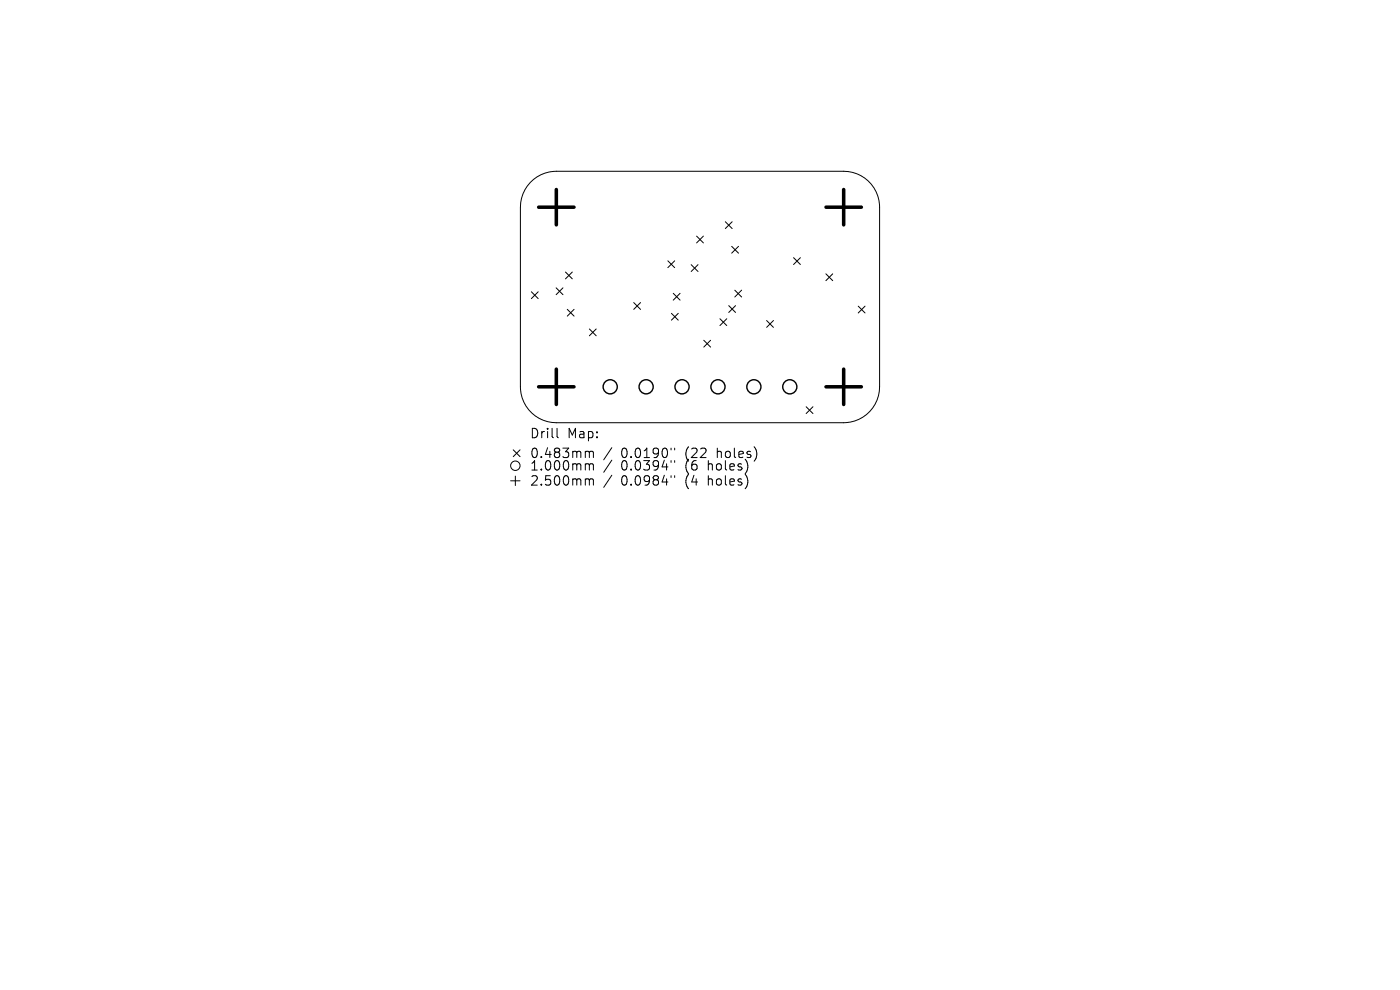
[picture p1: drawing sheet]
<svg xmlns="http://www.w3.org/2000/svg" width="297mm" height="210mm" viewBox="0 0 297 210" stroke-linecap="round" stroke-linejoin="round" font-family="sans-serif">
<defs><g id="words">
<g font-size="2.8">
<text x="112.3" y="93.2">Drill</text>
<text x="120.3" y="93.2">Map:</text>
<text x="112.3" y="97.4">0.483mm</text>
<text x="112.3" y="100.1">1.000mm</text>
<text x="131.8" y="97.4">0.0190&quot;</text>
<text x="131.8" y="100.1">0.0394&quot;</text>
<text x="145.5" y="97.4">(22</text>
<text x="145.5" y="100.1">(6</text>
<text x="150.5" y="100.1">holes)</text>
<text x="152.4" y="97.4">holes)</text>
<text x="112.3" y="103.3">2.500mm</text>
<text x="131.8" y="103.3">0.0984&quot;</text>
<text x="145.5" y="103.3">(4</text>
<text x="150.5" y="103.3">holes)</text>
</g>
</g></defs>
<g fill="none" stroke="#000" stroke-width=".21">
<path d="M112.5 38.7a7.6 7.6 0 0 1 5.5-2.4h61a7.6 7.6 0 0 1 7.6 7.7v38.1a7.6 7.6 0 0 1-7.6 7.6h-61a7.6 7.6 0 0 1-7.6-7.6v-38.1a7.6 7.6 0 0 1 2.1-5.3zM120 57.7l1.4 1.5M121.4 57.7l-1.4 1.5M141.7 55.3l1.4 1.5M143.1 55.3l-1.4 1.5M146.6 56.1l1.5 1.5M147.8 50.1l1.4 1.4M148.1 56.1l-1.5 1.5M149.2 50.1l-1.4 1.4M153.9 47l1.4 1.5M155.2 52.3l1.5 1.4M155.3 47l-1.4 1.5"/>
<path d="M156.7 52.3l-1.5 1.4M168.4 54.7l1.4 1.4M169.8 54.7l-1.4 1.4M175.2 58.1l1.5 1.4M176.7 58.1l-1.5 1.4M112.7 61.9l1.5 1.4M114.2 61.9l-1.5 1.4M118 61.1l1.4 1.4M119.4 61.1l-1.4 1.4M120.3 65.6l1.5 1.5M121.8 65.6l-1.5 1.5M125 69.8l1.5 1.4"/>
<path d="M126.5 69.8l-1.5 1.4M134.4 64.2l1.5 1.4M135.9 64.2l-1.5 1.4M142.4 66.5l1.5 1.4M142.8 62.2l1.5 1.5M143.9 66.5l-1.5 1.4M144.3 62.2l-1.5 1.5M149.3 72.2l1.4 1.4M150.7 72.2l-1.4 1.4M152.7 67.6l1.5 1.5M154.2 67.6l-1.5 1.5M154.6 64.8l1.4 1.5"/>
<path d="M155.9 61.6l1.4 1.4M156 64.8l-1.4 1.5M157.3 61.6l-1.4 1.4M162.6 68l1.5 1.4M164.1 68l-1.5 1.4M182.1 64.9l1.4 1.5M183.5 64.9l-1.4 1.5M108.9 95.4l1.4 1.5M110.3 95.4l-1.4 1.5M118.2 90.9v1.7l.3 .3M124.5 95.7l.4 .1 .1 .2M124.5 98.4h.2l.3 .3"/>
<path d="M125 96l.3-.3 .5 .1 .1 1.3M125 96v1.1M125 98.7v1M125 98.7l.3-.3 .5 .1 .1 1.2M129.8 95l-1.7 2.5M129.8 97.6l-1.7 2.6M142.4 95.1v.3M142.4 97.7v.4M143.1 95.1v.3M143.1 97.7v.4M171 86.3l1.5 1.4M172.5 86.3l-1.5 1.4"/>
<path d="M108.3 102h2M109.3 101v2M124.5 101.6h.2l.3 .3M125 101.9v1M125 101.9l.3-.3 .5 .1 .1 1.2M129.8 100.8l-1.7 2.6M142.4 100.9v.4M143.1 100.9v.4"/>
<circle cx="109.3" cy="98.8" r="1"/>
</g>
<g fill="none" stroke="#000" stroke-width=".3">
<circle cx="129.5" cy="82.1" r="1.5"/>
<circle cx="137.1" cy="82.1" r="1.5"/>
<circle cx="144.7" cy="82.1" r="1.5"/>
<circle cx="152.3" cy="82.1" r="1.5"/>
<circle cx="159.9" cy="82.1" r="1.5"/>
<circle cx="167.6" cy="82.1" r="1.5"/>
</g>
<path d="M114.3 44h7.5M118 40.2v7.5M175.2 44h7.5M179 40.2v7.5M118 78.3v7.5M179 78.3v7.5M114.3 82.1h7.5M175.2 82.1h7.5" fill="none" stroke="#000" stroke-width=".75"/>
<use href="#words"/>
</svg>
